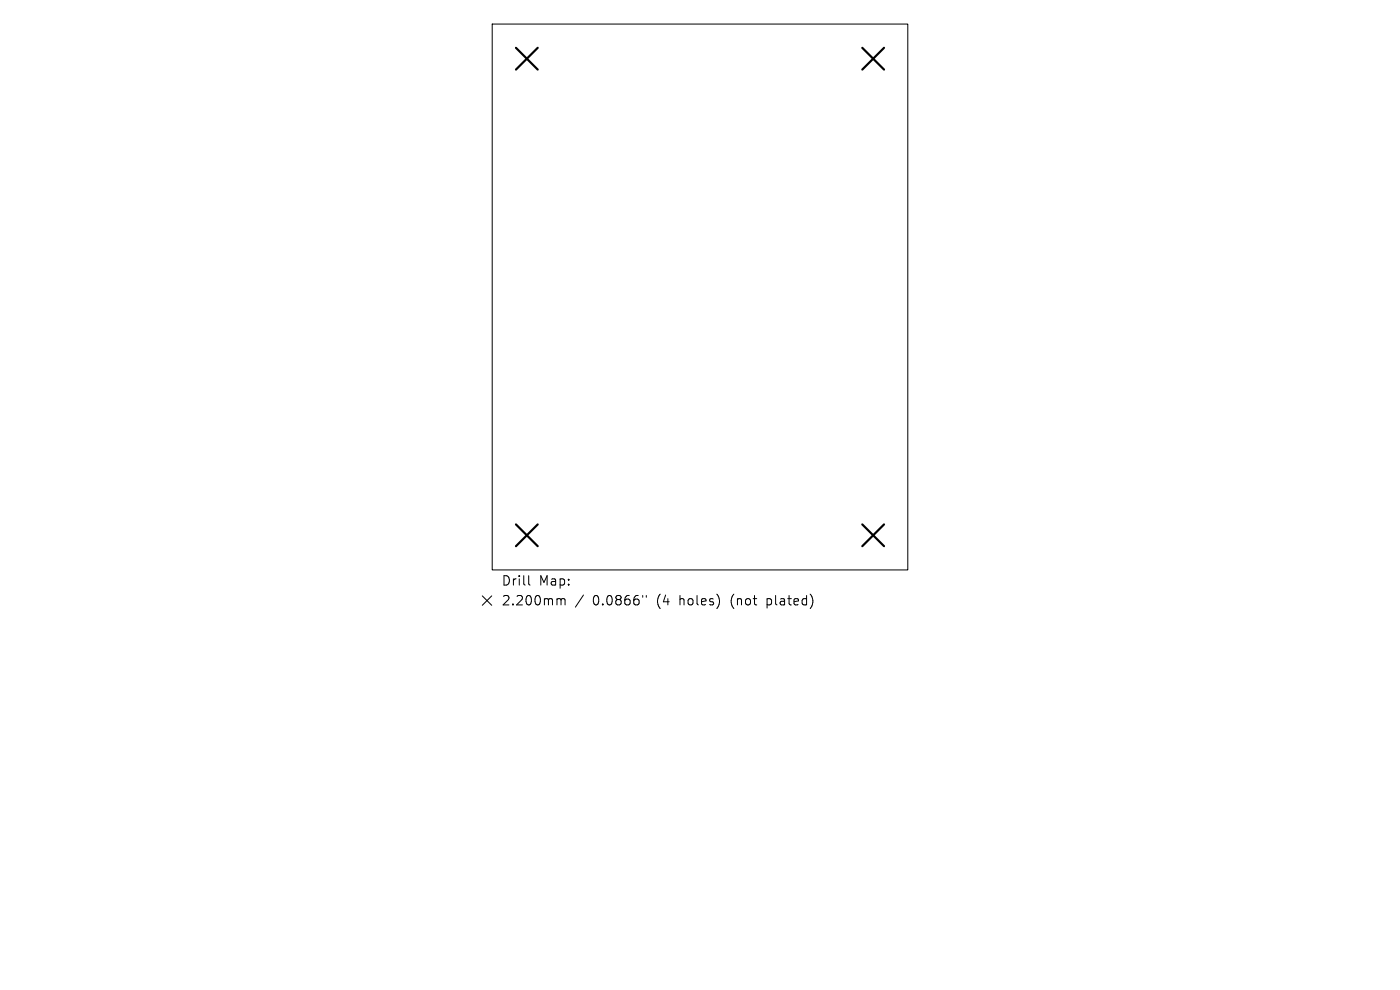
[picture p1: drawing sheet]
<svg xmlns="http://www.w3.org/2000/svg" width="297mm" height="210mm" viewBox="0 0 297 210" stroke-linecap="round" stroke-linejoin="round" font-family="sans-serif">
<defs><g id="words">
<g font-size="2.8">
<text x="106.3" y="124.5">Drill</text>
<text x="114.3" y="124.5">Map:</text>
<text x="106.3" y="128.7">2.200mm</text>
<text x="125.8" y="128.7">0.0866&quot;</text>
<text x="139.5" y="128.7">(4</text>
<text x="144.4" y="128.7">holes)</text>
<text x="155.5" y="128.7">(not</text>
<text x="163.3" y="128.7">plated)</text>
</g>
</g></defs>
<path d="M104.4 5.1h88.2v115.8h-88.2zM102.3 126.4l2 2M104.3 126.4l-2 2M112.2 122.1v1.7l.2 .3M118.4 127l.5 .1 .1 .2M119 127.3l.3-.3 .5 .1 .1 1.2M119 127.3v1M123.8 126.2l-1.7 2.6M136.4 126.3v.4M137.1 126.3v.4" fill="none" stroke="#000" stroke-width=".21"/>
<path d="M109.5 10.1l4.6 4.7M114.1 10.1l-4.6 4.7M182.9 10.1l4.6 4.7M187.5 10.1l-4.6 4.7M109.5 111.2l4.6 4.7M114.1 111.2l-4.6 4.7M182.9 111.2l4.6 4.7M187.5 111.2l-4.6 4.7" fill="none" stroke="#000" stroke-width=".46"/>
<use href="#words"/>
</svg>
